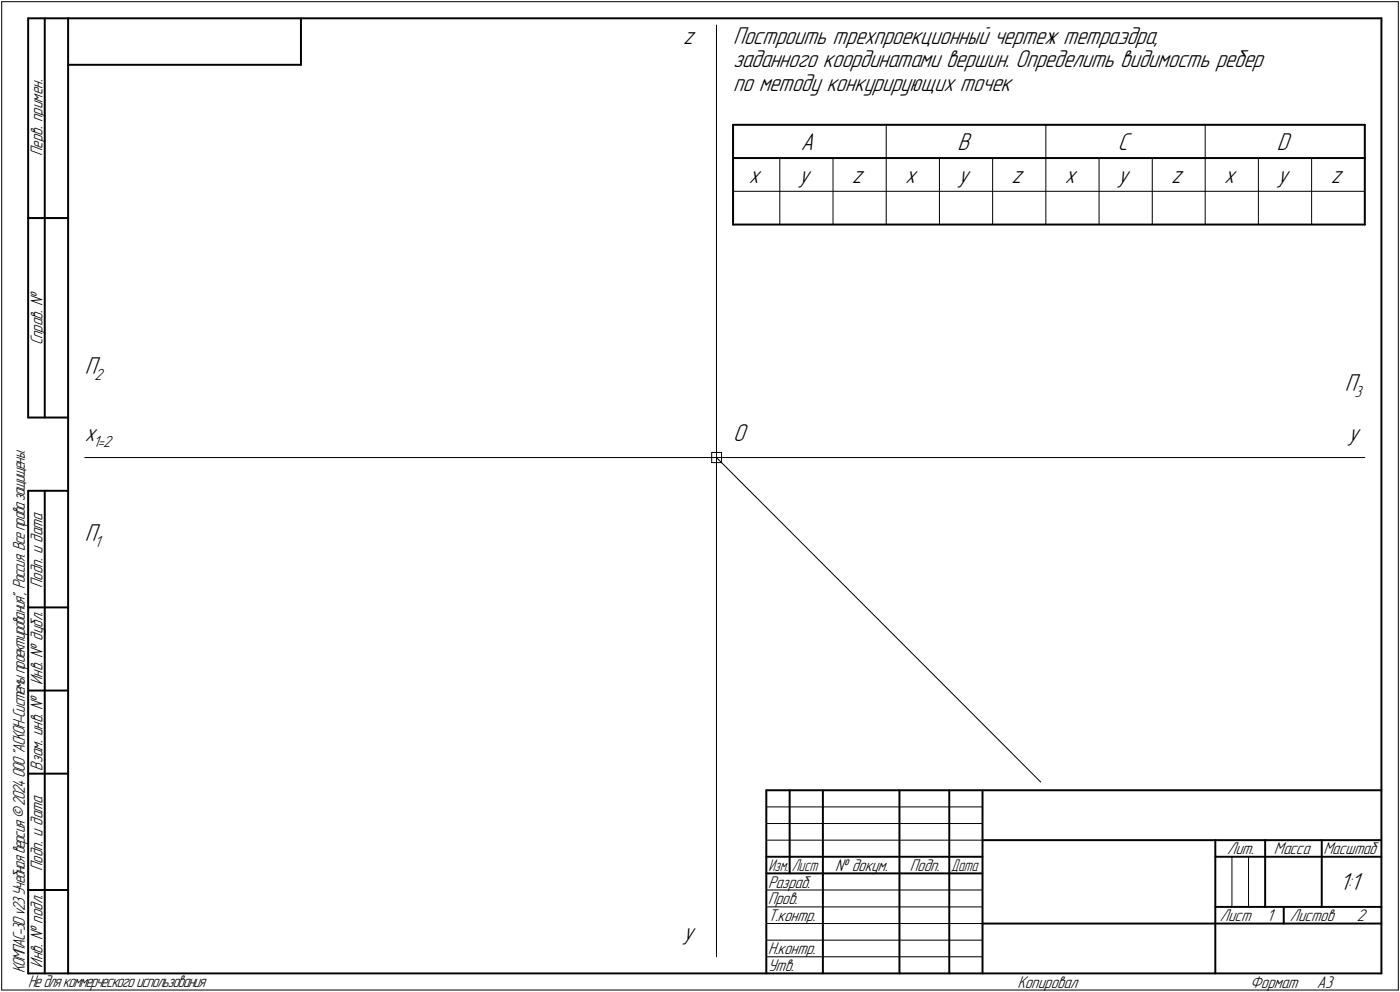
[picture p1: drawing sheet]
<svg xmlns="http://www.w3.org/2000/svg" width="421mm" height="298mm" viewBox="0 0 421 298" stroke-linecap="round" stroke-linejoin="round" font-family="sans-serif">
<defs><g id="words">
<g font-size="7.8">
<text x="205.5" y="13.1">z</text>
<text x="220.5" y="13.1">Построить трехпроекционный чертеж тетраэдра,</text>
<text x="220.5" y="20.2">заданного координатами вершин. Определить видимость ребер</text>
<text x="220.5" y="27.4">по методу конкурирующих точек</text>
<text x="240.8" y="45">A</text>
<text x="288" y="45">B</text>
<text x="336.2" y="45">C</text>
<text x="384" y="45">D</text>
<text x="225.2" y="55">x</text>
<text x="240.2" y="55">y</text>
<text x="256.2" y="55">z</text>
<text x="272.2" y="55">x</text>
<text x="288.2" y="55">y</text>
<text x="304.2" y="55">z</text>
<text x="320.2" y="55">x</text>
<text x="336.2" y="55">y</text>
<text x="352.2" y="55">z</text>
<text x="368.2" y="55">x</text>
<text x="384.2" y="55">y</text>
<text x="400.2" y="55">z</text>
<text x="25.5" y="112.5">П</text>
<text x="404.5" y="117.5">П</text>
<text x="25.5" y="132.5">x</text>
<text x="220.5" y="132.5">O</text>
<text x="405.5" y="132.5">y</text>
<text x="25.5" y="162.5">П</text>
<text x="402.9" y="267.5">1:1</text>
<text x="205.5" y="282.5">y</text>
</g>
<g font-size="5.4">
<text x="12.8" y="46.9" transform="rotate(-90 12.8 46.9)">Перв. примен.</text>
<text x="12.8" y="103.8" transform="rotate(-90 12.8 103.8)">Справ. №</text>
<text x="12.8" y="176.7" transform="rotate(-90 12.8 176.7)">Подп. и дата</text>
<text x="12.8" y="205.8" transform="rotate(-90 12.8 205.8)">Инв. № дубл.</text>
<text x="12.8" y="231.6" transform="rotate(-90 12.8 231.6)">Взам. инв. №</text>
<text x="369.1" y="256.8">Лит.</text>
<text x="383.1" y="256.8">Масса</text>
<text x="398" y="256.8">Масштаб</text>
<text x="12.8" y="261.7" transform="rotate(-90 12.8 261.7)">Подп. и дата</text>
<text x="251.2" y="261.8">№ докум.</text>
<text x="273.6" y="261.8">Подп.</text>
<text x="231" y="266.8">Разраб.</text>
<text x="231" y="271.8">Пров.</text>
<text x="231" y="276.8">Т.контр.</text>
<text x="366.9" y="276.8">Лист</text>
<text x="381" y="276.8">1</text>
<text x="387.9" y="276.8">Листов</text>
<text x="408" y="276.8">2</text>
<text x="231" y="286.8">Н.контр.</text>
<text x="7.5" y="292.5" transform="rotate(-90 7.5 292.5)">КОМПАС-3Dv23Учебнаяверсия©2024ООО&quot;АСКОН-Системыпроектирования&quot;, Россия. Всеправазащищены.</text>
<text x="12.8" y="290.8" transform="rotate(-90 12.8 290.8)">Инв. № подл.</text>
<text x="231" y="291.8">Утв.</text>
<text x="8.5" y="296.7">Недлякоммерческогоиспользования</text>
<text x="306" y="296.8">Копировал</text>
<text x="376" y="296.8">Формат</text>
<text x="396" y="296.8">A3</text>
</g>
<g font-size="5.3">
<text x="231.1" y="261.8">Изм.</text>
<text x="238.1" y="261.8">Лист</text>
<text x="286.1" y="261.8">Дата</text>
</g>
<g font-size="5.1">
<text x="28.4" y="114.2">2</text>
<text x="407.4" y="119.2">3</text>
<text x="28" y="134.2">1=2</text>
<text x="28.4" y="164.2">1</text>
</g>
</g></defs>
<g fill="none" stroke="#000" stroke-width=".3">
<path d="M.5 .5v297zM.5 .5h420zM215.5 7.5v280zM420.5 .5v297zM266.5 37.5v10zM314.5 37.5v10zM362.5 37.5v10zM220.5 57.5h190zM234.5 47.5v20zM250.5 47.5v20zM266.5 47.5v20zM282.5 47.5v20z"/>
<path d="M298.5 47.5v20zM314.5 47.5v20zM330.5 47.5v20zM346.5 47.5v20zM362.5 47.5v20zM378.5 47.5v20zM394.5 47.5v20zM25.5 137.5h385zM214 136v3zM214 136h3zM214 139h3zM215.5 137.5l97.5 97.5z"/>
<path d="M217 136v3zM230.5 247.5h65zM230.5 252.5h65zM230.5 242.5h65zM370.5 257.5v15zM375.5 257.5v15zM230.5 267.5h65zM230.5 272.5h65zM230.5 277.5h65zM.5 297.5h420zM230.5 282.5h65zM230.5 287.5h65z"/>
</g>
<g fill="none" stroke="#000" stroke-width=".59">
<path d="M8.5 5.5v120zM8.5 5.5h12zM13.5 5.5v120zM20.5 5.5v287zM20.5 5.5h395zM20.5 19.5h70zM90.5 5.5v14zM415.5 5.5v287zM220.5 37.5h46zM220.5 37.5v10zM266.5 37.5h48zM314.5 37.5h48z"/>
<path d="M362.5 37.5h48zM410.5 37.5v10zM220.5 47.5v20zM220.5 47.5h46zM266.5 47.5h48zM314.5 47.5h48zM362.5 47.5h48zM410.5 47.5v20zM8.5 65.5h12zM220.5 67.5h190zM8.5 125.5h12zM8.5 147.5v145z"/>
<path d="M8.5 147.5h12zM13.5 147.5v145zM8.5 182.5h12zM8.5 207.5h12zM8.5 232.5h12zM230.5 237.5h185zM230.5 237.5v55zM237.5 237.5v25zM247.5 237.5v55zM270.5 237.5v55zM285.5 237.5v55zM295.5 237.5v55z"/>
<path d="M230.5 257.5h65zM295.5 252.5h120zM365.5 252.5v40zM365.5 257.5h15zM380.5 252.5v20zM380.5 257.5h35zM397.5 252.5v20zM8.5 267.5h12zM230.5 262.5h65zM295.5 277.5h70zM365.5 277.5h50zM365.5 272.5h50z"/>
<path d="M386.1 272.5v5zM8.5 292.5h12zM20.5 292.5h395z"/>
</g>
<g fill="#fff" stroke="#fff" stroke-width=".3">
<path d="M220.5 126.9h5zM220.5 127h5zM220.5 127.1h5zM220.5 127.2h5zM220.5 127.3h5zM220.5 127.3h5zM220.5 127.4h5zM220.5 127.5h5zM220.5 127.6h5zM220.5 127.7h5zM220.5 127.8h5zM220.5 127.8h5zM220.5 127.9h5zM220.5 128h5zM220.5 128.1h5zM220.5 128.2h5zM220.5 128.3h5zM220.5 128.4h5zM220.5 128.4h5zM220.5 128.5h5zM220.5 128.6h5zM220.5 128.7h5zM220.5 128.8h5zM220.5 128.9h5zM220.5 128.9h5zM220.5 129h5zM220.5 129.1h5zM220.5 129.2h5zM220.5 129.3h5zM220.5 129.4h5zM220.5 129.5h5zM220.5 129.5h5zM220.5 129.6h5zM220.5 129.7h5zM220.5 129.8h5zM220.5 129.9h5zM220.5 130h5zM220.5 130h5zM220.5 130.1h5zM220.5 130.2h5zM220.5 130.3h5zM220.5 130.4h5zM220.5 130.5h5zM220.5 130.6h5zM220.5 130.6h5zM220.5 130.7h5zM220.5 130.8h5zM220.5 130.9h5zM220.5 131h5zM220.5 131.1h5zM220.5 131.1h5zM220.5 131.2h5zM220.5 131.3h5zM220.5 131.4h5zM220.5 131.5h5zM220.5 131.6h5zM220.5 131.7h5zM220.5 131.7h5zM220.5 131.8h5zM220.5 131.9h5zM220.5 132h5zM220.5 132.1h5zM220.5 132.2h5zM220.5 132.2h5zM220.5 132.3h5zM220.5 132.4h5zM220.5 132.5h5zM220.5 132.6h5zM220.5 132.7h5zM220.5 132.8h5zM220.5 132.8h5zM220.5 132.9h5zM220.5 133h5zM220.5 133.1h5zM220.5 133.2h5zM220.5 133.3h5zM220.5 133.3h5zM220.5 133.4h5zM220.5 133.5h5zM220.5 133.6h5zM220.5 133.7h5zM220.5 133.8h5zM220.5 133.9h5zM220.5 133.9h5z"/>
<path d="M205.5 7.5h6zM205.5 7.6h6zM205.5 7.7h6zM205.5 7.8h6zM205.5 7.9h6zM205.5 8h6zM205.5 8h6zM205.5 8.1h6zM205.5 8.2h6zM205.5 8.3h6zM205.5 8.4h6zM205.5 8.5h6zM205.5 8.6h6zM205.5 8.6h6zM205.5 8.7h6zM205.5 8.8h6zM205.5 8.9h6zM205.5 9h6zM205.5 9.1h6zM205.5 9.1h6zM205.5 9.2h6zM205.5 9.3h6zM205.5 9.4h6zM205.5 9.5h6zM205.5 9.6h6zM205.5 9.7h6zM205.5 9.7h6zM205.5 9.8h6zM205.5 9.9h6zM205.5 10h6zM205.5 10.1h6zM205.5 10.2h6zM205.5 10.2h6zM205.5 10.3h6zM205.5 10.4h6zM205.5 10.5h6zM205.5 10.6h6zM205.5 10.7h6zM205.5 10.8h6zM205.5 10.8h6zM205.5 10.9h6zM205.5 11h6zM205.5 11.1h6zM205.5 11.2h6zM205.5 11.3h6zM205.5 11.3h6zM205.5 11.4h6zM205.5 11.5h6zM205.5 11.6h6zM205.5 11.7h6zM205.5 11.8h6zM205.5 11.9h6zM205.5 11.9h6zM205.5 12h6zM205.5 12.1h6zM205.5 12.2h6zM205.5 12.3h6zM205.5 12.4h6zM205.5 12.4h6zM205.5 12.5h6zM205.5 12.6h6zM205.5 12.7h6zM205.5 12.8h6zM205.5 12.9h6zM205.5 13h6zM205.5 13h6zM205.5 13.1h6zM205.5 13.2h6zM205.5 13.3h6zM205.5 13.4h6zM205.5 13.5h6zM205.5 13.5h6zM205.5 13.6h6zM205.5 13.7h6zM205.5 13.8h6zM205.5 13.9h6zM205.5 14h6zM205.5 14.1h6zM205.5 14.1h6zM205.5 14.2h6zM205.5 14.3h6zM205.5 14.4h6zM205.5 14.5h6zM205.5 14.6h6zM205.5 14.6h6z"/>
<path d="M25.5 126.9h9.9zM25.5 127h9.9zM25.5 127.1h9.9zM25.5 127.2h9.9zM25.5 127.3h9.9zM25.5 127.3h9.9zM25.5 127.4h9.9zM25.5 127.5h9.9zM25.5 127.6h9.9zM25.5 127.7h9.9zM25.5 127.8h9.9zM25.5 127.8h9.9zM25.5 127.9h9.9zM25.5 128h9.9zM25.5 128.1h9.9zM25.5 128.2h9.9zM25.5 128.3h9.9zM25.5 128.4h9.9zM25.5 128.4h9.9zM25.5 128.5h9.9zM25.5 128.6h9.9zM25.5 128.7h9.9zM25.5 128.8h9.9zM25.5 128.9h9.9zM25.5 128.9h9.9zM25.5 129h9.9zM25.5 129.1h9.9zM25.5 129.2h9.9zM25.5 129.3h9.9zM25.5 129.4h9.9zM25.5 129.5h9.9zM25.5 129.5h9.9zM25.5 129.6h9.9zM25.5 129.7h9.9zM25.5 129.8h9.9zM25.5 129.9h9.9zM25.5 130h9.9zM25.5 130h9.9zM25.5 130.1h9.9zM25.5 130.2h9.9zM25.5 130.3h9.9zM25.5 130.4h9.9zM25.5 130.5h9.9zM25.5 130.6h9.9zM25.5 130.6h9.9zM25.5 130.7h9.9zM25.5 130.8h9.9zM25.5 130.9h9.9zM25.5 131h9.9zM25.5 131.1h9.9zM25.5 131.1h9.9zM25.5 131.2h9.9zM25.5 131.3h9.9zM25.5 131.4h9.9zM25.5 131.5h9.9zM25.5 131.6h9.9zM25.5 131.7h9.9zM25.5 131.7h9.9zM25.5 131.8h9.9zM25.5 131.9h9.9zM25.5 132h9.9zM25.5 132.1h9.9zM25.5 132.2h9.9zM25.5 132.2h9.9zM25.5 132.3h9.9zM25.5 132.4h9.9zM25.5 132.5h9.9zM25.5 132.6h9.9zM25.5 132.7h9.9zM25.5 132.8h9.9zM25.5 132.8h9.9zM25.5 132.9h9.9zM25.5 133h9.9zM25.5 133.1h9.9zM25.5 133.2h9.9zM25.5 133.3h9.9zM25.5 133.3h9.9zM25.5 133.4h9.9zM25.5 133.5h9.9zM25.5 133.6h9.9zM25.5 133.7h9.9zM25.5 133.8h9.9zM25.5 133.9h9.9zM25.5 133.9h9.9zM25.5 134h9.9zM25.5 134.1h9.9zM25.5 134.2h9.9zM25.5 134.3h9.9zM25.5 134.4h9.9zM25.5 134.5h9.9zM25.5 134.5h9.9zM25.5 134.6h9.9zM25.5 134.7h9.9zM25.5 134.8h9.9zM25.5 134.9h9.9zM25.5 135h9.9zM25.5 135h9.9zM25.5 135.1h9.9zM25.5 135.2h9.9z"/>
<path d="M205.5 276.9h4.6zM205.5 276.9h4.6zM205.5 277h4.6zM205.5 277.1h4.6zM205.5 277.2h4.6zM205.5 277.3h4.6zM205.5 277.4h4.6zM205.5 277.5h4.6zM205.5 277.5h4.6zM205.5 277.6h4.6zM205.5 277.7h4.6zM205.5 277.8h4.6zM205.5 277.9h4.6zM205.5 278h4.6zM205.5 278h4.6zM205.5 278.1h4.6zM205.5 278.2h4.6zM205.5 278.3h4.6zM205.5 278.4h4.6zM205.5 278.5h4.6zM205.5 278.6h4.6zM205.5 278.6h4.6zM205.5 278.7h4.6zM205.5 278.8h4.6zM205.5 278.9h4.6zM205.5 279h4.6zM205.5 279.1h4.6zM205.5 279.1h4.6zM205.5 279.2h4.6zM205.5 279.3h4.6zM205.5 279.4h4.6zM205.5 279.5h4.6zM205.5 279.6h4.6zM205.5 279.7h4.6zM205.5 279.7h4.6zM205.5 279.8h4.6zM205.5 279.9h4.6zM205.5 280h4.6zM205.5 280.1h4.6zM205.5 280.2h4.6zM205.5 280.2h4.6zM205.5 280.3h4.6zM205.5 280.4h4.6zM205.5 280.5h4.6zM205.5 280.6h4.6zM205.5 280.7h4.6zM205.5 280.8h4.6zM205.5 280.8h4.6zM205.5 280.9h4.6zM205.5 281h4.6zM205.5 281.1h4.6zM205.5 281.2h4.6zM205.5 281.3h4.6zM205.5 281.3h4.6zM205.5 281.4h4.6zM205.5 281.5h4.6zM205.5 281.6h4.6zM205.5 281.7h4.6zM205.5 281.8h4.6zM205.5 281.9h4.6zM205.5 281.9h4.6zM205.5 282h4.6zM205.5 282.1h4.6zM205.5 282.2h4.6zM205.5 282.3h4.6zM205.5 282.4h4.6zM205.5 282.4h4.6zM205.5 282.5h4.6zM205.5 282.6h4.6zM205.5 282.7h4.6zM205.5 282.8h4.6zM205.5 282.9h4.6zM205.5 283h4.6zM205.5 283h4.6zM205.5 283.1h4.6zM205.5 283.2h4.6zM205.5 283.3h4.6zM205.5 283.4h4.6zM205.5 283.5h4.6zM205.5 283.5h4.6zM205.5 283.6h4.6zM205.5 283.7h4.6zM205.5 283.8h4.6zM205.5 283.9h4.6zM205.5 284h4.6z"/>
<path d="M405.5 126.9h4.6zM405.5 127h4.6zM405.5 127.1h4.6zM405.5 127.2h4.6zM405.5 127.3h4.6zM405.5 127.3h4.6zM405.5 127.4h4.6zM405.5 127.5h4.6zM405.5 127.6h4.6zM405.5 127.7h4.6zM405.5 127.8h4.6zM405.5 127.8h4.6zM405.5 127.9h4.6zM405.5 128h4.6zM405.5 128.1h4.6zM405.5 128.2h4.6zM405.5 128.3h4.6zM405.5 128.4h4.6zM405.5 128.4h4.6zM405.5 128.5h4.6zM405.5 128.6h4.6zM405.5 128.7h4.6zM405.5 128.8h4.6zM405.5 128.9h4.6zM405.5 128.9h4.6zM405.5 129h4.6zM405.5 129.1h4.6zM405.5 129.2h4.6zM405.5 129.3h4.6zM405.5 129.4h4.6zM405.5 129.5h4.6zM405.5 129.5h4.6zM405.5 129.6h4.6zM405.5 129.7h4.6zM405.5 129.8h4.6zM405.5 129.9h4.6zM405.5 130h4.6zM405.5 130h4.6zM405.5 130.1h4.6zM405.5 130.2h4.6zM405.5 130.3h4.6zM405.5 130.4h4.6zM405.5 130.5h4.6zM405.5 130.6h4.6zM405.5 130.6h4.6zM405.5 130.7h4.6zM405.5 130.8h4.6zM405.5 130.9h4.6zM405.5 131h4.6zM405.5 131.1h4.6zM405.5 131.1h4.6zM405.5 131.2h4.6zM405.5 131.3h4.6zM405.5 131.4h4.6zM405.5 131.5h4.6zM405.5 131.6h4.6zM405.5 131.7h4.6zM405.5 131.7h4.6zM405.5 131.8h4.6zM405.5 131.9h4.6zM405.5 132h4.6zM405.5 132.1h4.6zM405.5 132.2h4.6zM405.5 132.2h4.6zM405.5 132.3h4.6zM405.5 132.4h4.6zM405.5 132.5h4.6zM405.5 132.6h4.6zM405.5 132.7h4.6zM405.5 132.8h4.6zM405.5 132.8h4.6zM405.5 132.9h4.6zM405.5 133h4.6zM405.5 133.1h4.6zM405.5 133.2h4.6zM405.5 133.3h4.6zM405.5 133.3h4.6zM405.5 133.4h4.6zM405.5 133.5h4.6zM405.5 133.6h4.6zM405.5 133.7h4.6zM405.5 133.8h4.6zM405.5 133.9h4.6zM405.5 133.9h4.6z"/>
<path d="M25.5 106.9h7.2zM25.5 107h7.2zM25.5 107.1h7.2zM25.5 107.2h7.2zM25.5 107.3h7.2zM25.5 107.4h7.2zM25.5 107.4h7.2zM25.5 107.5h7.2zM25.5 107.6h7.2zM25.5 107.7h7.2zM25.5 107.8h7.2zM25.5 107.9h7.2zM25.5 107.9h7.2zM25.5 108h7.2zM25.5 108.1h7.2zM25.5 108.2h7.2zM25.5 108.3h7.2zM25.5 108.4h7.2zM25.5 108.5h7.2zM25.5 108.5h7.2zM25.5 108.6h7.2zM25.5 108.7h7.2zM25.5 108.8h7.2zM25.5 108.9h7.2zM25.5 109h7.2zM25.5 109.1h7.2zM25.5 109.1h7.2zM25.5 109.2h7.2zM25.5 109.3h7.2zM25.5 109.4h7.2zM25.5 109.5h7.2zM25.5 109.6h7.2zM25.5 109.6h7.2zM25.5 109.7h7.2zM25.5 109.8h7.2zM25.5 109.9h7.2zM25.5 110h7.2zM25.5 110.1h7.2zM25.5 110.2h7.2zM25.5 110.2h7.2zM25.5 110.3h7.2zM25.5 110.4h7.2zM25.5 110.5h7.2zM25.5 110.6h7.2zM25.5 110.7h7.2zM25.5 110.7h7.2zM25.5 110.8h7.2zM25.5 110.9h7.2zM25.5 111h7.2zM25.5 111.1h7.2zM25.5 111.2h7.2zM25.5 111.3h7.2zM25.5 111.3h7.2zM25.5 111.4h7.2zM25.5 111.5h7.2zM25.5 111.6h7.2zM25.5 111.7h7.2zM25.5 111.8h7.2zM25.5 111.8h7.2zM25.5 111.9h7.2zM25.5 112h7.2zM25.5 112.1h7.2zM25.5 112.2h7.2zM25.5 112.3h7.2zM25.5 112.4h7.2zM25.5 112.4h7.2zM25.5 112.5h7.2zM25.5 112.6h7.2zM25.5 112.7h7.2zM25.5 112.8h7.2zM25.5 112.9h7.2zM25.5 112.9h7.2zM25.5 113h7.2zM25.5 113.1h7.2zM25.5 113.2h7.2zM25.5 113.3h7.2zM25.5 113.4h7.2zM25.5 113.5h7.2zM25.5 113.5h7.2zM25.5 113.6h7.2zM25.5 113.7h7.2zM25.5 113.8h7.2zM25.5 113.9h7.2zM25.5 114h7.2zM25.5 114h7.2zM25.5 114.1h7.2zM25.5 114.2h7.2zM25.5 114.3h7.2zM25.5 114.4h7.2zM25.5 114.5h7.2zM25.5 114.6h7.2zM25.5 114.6h7.2zM25.5 114.7h7.2zM25.5 114.8h7.2zM25.5 114.9h7.2zM25.5 115h7.2zM25.5 115.1h7.2zM25.5 115.1h7.2z"/>
<path d="M25.5 156.9h6.5zM25.5 157h6.5zM25.5 157.1h6.5zM25.5 157.1h6.5zM25.5 157.2h6.5zM25.5 157.3h6.5zM25.5 157.4h6.5zM25.5 157.5h6.5zM25.5 157.6h6.5zM25.5 157.6h6.5zM25.5 157.7h6.5zM25.5 157.8h6.5zM25.5 157.9h6.5zM25.5 158h6.5zM25.5 158.1h6.5zM25.5 158.2h6.5zM25.5 158.2h6.5zM25.5 158.3h6.5zM25.5 158.4h6.5zM25.5 158.5h6.5zM25.5 158.6h6.5zM25.5 158.7h6.5zM25.5 158.7h6.5zM25.5 158.8h6.5zM25.5 158.9h6.5zM25.5 159h6.5zM25.5 159.1h6.5zM25.5 159.2h6.5zM25.5 159.3h6.5zM25.5 159.3h6.5zM25.5 159.4h6.5zM25.5 159.5h6.5zM25.5 159.6h6.5zM25.5 159.7h6.5zM25.5 159.8h6.5zM25.5 159.9h6.5zM25.5 159.9h6.5zM25.5 160h6.5zM25.5 160.1h6.5zM25.5 160.2h6.5zM25.5 160.3h6.5zM25.5 160.4h6.5zM25.5 160.4h6.5zM25.5 160.5h6.5zM25.5 160.6h6.5zM25.5 160.7h6.5zM25.5 160.8h6.5zM25.5 160.9h6.5zM25.5 161h6.5zM25.5 161h6.5zM25.5 161.1h6.5zM25.5 161.2h6.5zM25.5 161.3h6.5zM25.5 161.4h6.5zM25.5 161.5h6.5zM25.5 161.5h6.5zM25.5 161.6h6.5zM25.5 161.7h6.5zM25.5 161.8h6.5zM25.5 161.9h6.5zM25.5 162h6.5zM25.5 162.1h6.5zM25.5 162.1h6.5zM25.5 162.2h6.5zM25.5 162.3h6.5zM25.5 162.4h6.5zM25.5 162.5h6.5zM25.5 162.6h6.5zM25.5 162.6h6.5zM25.5 162.7h6.5zM25.5 162.8h6.5zM25.5 162.9h6.5zM25.5 163h6.5zM25.5 163.1h6.5zM25.5 163.2h6.5zM25.5 163.2h6.5zM25.5 163.3h6.5zM25.5 163.4h6.5zM25.5 163.5h6.5zM25.5 163.6h6.5zM25.5 163.7h6.5zM25.5 163.7h6.5zM25.5 163.8h6.5zM25.5 163.9h6.5zM25.5 164h6.5zM25.5 164.1h6.5zM25.5 164.2h6.5zM25.5 164.3h6.5zM25.5 164.3h6.5zM25.5 164.4h6.5zM25.5 164.5h6.5zM25.5 164.6h6.5zM25.5 164.7h6.5zM25.5 164.8h6.5zM25.5 164.8h6.5zM25.5 164.9h6.5zM25.5 165h6.5zM25.5 165.1h6.5zM25.5 165.2h6.5z"/>
<path d="M404.5 111.9h6.9zM404.5 112h6.9zM404.5 112.1h6.9zM404.5 112.2h6.9zM404.5 112.3h6.9zM404.5 112.4h6.9zM404.5 112.4h6.9zM404.5 112.5h6.9zM404.5 112.6h6.9zM404.5 112.7h6.9zM404.5 112.8h6.9zM404.5 112.9h6.9zM404.5 112.9h6.9zM404.5 113h6.9zM404.5 113.1h6.9zM404.5 113.2h6.9zM404.5 113.3h6.9zM404.5 113.4h6.9zM404.5 113.5h6.9zM404.5 113.5h6.9zM404.5 113.6h6.9zM404.5 113.7h6.9zM404.5 113.8h6.9zM404.5 113.9h6.9zM404.5 114h6.9zM404.5 114h6.9zM404.5 114.1h6.9zM404.5 114.2h6.9zM404.5 114.3h6.9zM404.5 114.4h6.9zM404.5 114.5h6.9zM404.5 114.6h6.9zM404.5 114.6h6.9zM404.5 114.7h6.9zM404.5 114.8h6.9zM404.5 114.9h6.9zM404.5 115h6.9zM404.5 115.1h6.9zM404.5 115.1h6.9zM404.5 115.2h6.9zM404.5 115.3h6.9zM404.5 115.4h6.9zM404.5 115.5h6.9zM404.5 115.6h6.9zM404.5 115.7h6.9zM404.5 115.7h6.9zM404.5 115.8h6.9zM404.5 115.9h6.9zM404.5 116h6.9zM404.5 116.1h6.9zM404.5 116.2h6.9zM404.5 116.2h6.9zM404.5 116.3h6.9zM404.5 116.4h6.9zM404.5 116.5h6.9zM404.5 116.6h6.9zM404.5 116.7h6.9zM404.5 116.8h6.9zM404.5 116.8h6.9zM404.5 116.9h6.9zM404.5 117h6.9zM404.5 117.1h6.9zM404.5 117.2h6.9zM404.5 117.3h6.9zM404.5 117.3h6.9zM404.5 117.4h6.9zM404.5 117.5h6.9zM404.5 117.6h6.9zM404.5 117.7h6.9zM404.5 117.8h6.9zM404.5 117.9h6.9zM404.5 117.9h6.9zM404.5 118h6.9zM404.5 118.1h6.9zM404.5 118.2h6.9zM404.5 118.3h6.9zM404.5 118.4h6.9zM404.5 118.4h6.9zM404.5 118.5h6.9zM404.5 118.6h6.9zM404.5 118.7h6.9zM404.5 118.8h6.9zM404.5 118.9h6.9zM404.5 119h6.9zM404.5 119h6.9zM404.5 119.1h6.9zM404.5 119.2h6.9zM404.5 119.3h6.9zM404.5 119.4h6.9zM404.5 119.5h6.9zM404.5 119.5h6.9zM404.5 119.6h6.9zM404.5 119.7h6.9zM404.5 119.8h6.9zM404.5 119.9h6.9zM404.5 120h6.9zM404.5 120.1h6.9zM404.5 120.1h6.9z"/>
<path d="M220.5 7.5h131.6zM220.5 7.6h131.6zM220.5 7.7h131.6zM220.5 7.8h131.6zM220.5 7.9h131.6zM220.5 8h131.6zM220.5 8h131.6zM220.5 8.1h131.6zM220.5 8.2h131.6zM220.5 8.3h131.6zM220.5 8.4h131.6zM220.5 8.5h131.6zM220.5 8.6h131.6zM220.5 8.6h131.6zM220.5 8.7h131.6zM220.5 8.8h131.6zM220.5 8.9h131.6zM220.5 9h131.6zM220.5 9.1h131.6zM220.5 9.1h131.6zM220.5 9.2h131.6zM220.5 9.3h131.6zM220.5 9.4h131.6zM220.5 9.5h131.6zM220.5 9.6h131.6zM220.5 9.7h131.6zM220.5 9.7h131.6zM220.5 9.8h131.6zM220.5 9.9h131.6zM220.5 10h131.6zM220.5 10.1h131.6zM220.5 10.2h131.6zM220.5 10.2h131.6zM220.5 10.3h131.6zM220.5 10.4h131.6zM220.5 10.5h131.6zM220.5 10.6h131.6zM220.5 10.7h131.6zM220.5 10.8h131.6zM220.5 10.8h131.6zM220.5 10.9h131.6zM220.5 11h131.6zM220.5 11.1h131.6zM220.5 11.2h131.6zM220.5 11.3h131.6zM220.5 11.3h131.6zM220.5 11.4h131.6zM220.5 11.5h131.6zM220.5 11.6h131.6zM220.5 11.7h131.6zM220.5 11.8h131.6zM220.5 11.9h131.6zM220.5 11.9h131.6zM220.5 12h131.6zM220.5 12.1h131.6zM220.5 12.2h131.6zM220.5 12.3h131.6zM220.5 12.4h131.6zM220.5 12.4h131.6zM220.5 12.5h131.6zM220.5 12.6h131.6zM220.5 12.7h131.6zM220.5 12.8h131.6zM220.5 12.9h131.6zM220.5 13h131.6zM220.5 13h131.6zM220.5 13.1h131.6zM220.5 13.2h131.6zM220.5 13.3h131.6zM220.5 13.4h131.6zM220.5 13.5h131.6zM220.5 13.5h131.6zM220.5 13.6h131.6zM220.5 13.7h131.6zM220.5 13.8h131.6zM220.5 13.9h131.6zM220.5 14h131.6zM220.5 14.1h131.6zM220.5 14.1h131.6zM220.5 14.2h131.6zM220.5 14.3h131.6zM220.5 14.4h131.6zM220.5 14.5h131.6zM220.5 14.6h131.6z"/>
<path d="M220.5 14.6h160.8zM220.5 14.7h160.8zM220.5 14.8h160.8zM220.5 14.9h160.8zM220.5 15h160.8zM220.5 15.1h160.8zM220.5 15.2h160.8zM220.5 15.2h160.8zM220.5 15.3h160.8zM220.5 15.4h160.8zM220.5 15.5h160.8zM220.5 15.6h160.8zM220.5 15.7h160.8zM220.5 15.7h160.8zM220.5 15.8h160.8zM220.5 15.9h160.8zM220.5 16h160.8zM220.5 16.1h160.8zM220.5 16.2h160.8zM220.5 16.3h160.8zM220.5 16.3h160.8zM220.5 16.4h160.8zM220.5 16.5h160.8zM220.5 16.6h160.8zM220.5 16.7h160.8zM220.5 16.8h160.8zM220.5 16.8h160.8zM220.5 16.9h160.8zM220.5 17h160.8zM220.5 17.1h160.8zM220.5 17.2h160.8zM220.5 17.3h160.8zM220.5 17.4h160.8zM220.5 17.4h160.8zM220.5 17.5h160.8zM220.5 17.6h160.8zM220.5 17.7h160.8zM220.5 17.8h160.8zM220.5 17.9h160.8zM220.5 17.9h160.8zM220.5 18h160.8zM220.5 18.1h160.8zM220.5 18.2h160.8zM220.5 18.3h160.8zM220.5 18.4h160.8zM220.5 18.5h160.8zM220.5 18.5h160.8zM220.5 18.6h160.8zM220.5 18.7h160.8zM220.5 18.8h160.8zM220.5 18.9h160.8zM220.5 19h160.8zM220.5 19h160.8zM220.5 19.1h160.8zM220.5 19.2h160.8zM220.5 19.3h160.8zM220.5 19.4h160.8zM220.5 19.5h160.8zM220.5 19.6h160.8zM220.5 19.6h160.8zM220.5 19.7h160.8zM220.5 19.8h160.8zM220.5 19.9h160.8zM220.5 20h160.8zM220.5 20.1h160.8zM220.5 20.2h160.8zM220.5 20.2h160.8zM220.5 20.3h160.8zM220.5 20.4h160.8zM220.5 20.5h160.8zM220.5 20.6h160.8zM220.5 20.7h160.8zM220.5 20.7h160.8zM220.5 20.8h160.8zM220.5 20.9h160.8zM220.5 21h160.8zM220.5 21.1h160.8zM220.5 21.2h160.8zM220.5 21.3h160.8zM220.5 21.3h160.8zM220.5 21.4h160.8zM220.5 21.5h160.8zM220.5 21.6h160.8zM220.5 21.7h160.8z"/>
<path d="M220.5 21.8h85.1zM220.5 21.8h85.1zM220.5 21.9h85.1zM220.5 22h85.1zM220.5 22.1h85.1zM220.5 22.2h85.1zM220.5 22.3h85.1zM220.5 22.4h85.1zM220.5 22.4h85.1zM220.5 22.5h85.1zM220.5 22.6h85.1zM220.5 22.7h85.1zM220.5 22.8h85.1zM220.5 22.9h85.1zM220.5 22.9h85.1zM220.5 23h85.1zM220.5 23.1h85.1zM220.5 23.2h85.1zM220.5 23.3h85.1zM220.5 23.4h85.1zM220.5 23.5h85.1zM220.5 23.5h85.1zM220.5 23.6h85.1zM220.5 23.7h85.1zM220.5 23.8h85.1zM220.5 23.9h85.1zM220.5 24h85.1zM220.5 24h85.1zM220.5 24.1h85.1zM220.5 24.2h85.1zM220.5 24.3h85.1zM220.5 24.4h85.1zM220.5 24.5h85.1zM220.5 24.6h85.1zM220.5 24.6h85.1zM220.5 24.7h85.1zM220.5 24.8h85.1zM220.5 24.9h85.1zM220.5 25h85.1zM220.5 25.1h85.1zM220.5 25.1h85.1zM220.5 25.2h85.1zM220.5 25.3h85.1zM220.5 25.4h85.1zM220.5 25.5h85.1zM220.5 25.6h85.1zM220.5 25.7h85.1zM220.5 25.7h85.1zM220.5 25.8h85.1zM220.5 25.9h85.1zM220.5 26h85.1zM220.5 26.1h85.1zM220.5 26.2h85.1zM220.5 26.2h85.1zM220.5 26.3h85.1zM220.5 26.4h85.1zM220.5 26.5h85.1zM220.5 26.6h85.1zM220.5 26.7h85.1zM220.5 26.8h85.1zM220.5 26.8h85.1zM220.5 26.9h85.1zM220.5 27h85.1zM220.5 27.1h85.1zM220.5 27.2h85.1zM220.5 27.3h85.1zM220.5 27.3h85.1zM220.5 27.4h85.1zM220.5 27.5h85.1zM220.5 27.6h85.1zM220.5 27.7h85.1zM220.5 27.8h85.1zM220.5 27.9h85.1zM220.5 27.9h85.1zM220.5 28h85.1zM220.5 28.1h85.1zM220.5 28.2h85.1zM220.5 28.3h85.1zM220.5 28.4h85.1zM220.5 28.4h85.1zM220.5 28.5h85.1zM220.5 28.6h85.1zM220.5 28.7h85.1zM220.5 28.8h85.1z"/>
</g>
<use href="#words"/>
</svg>
